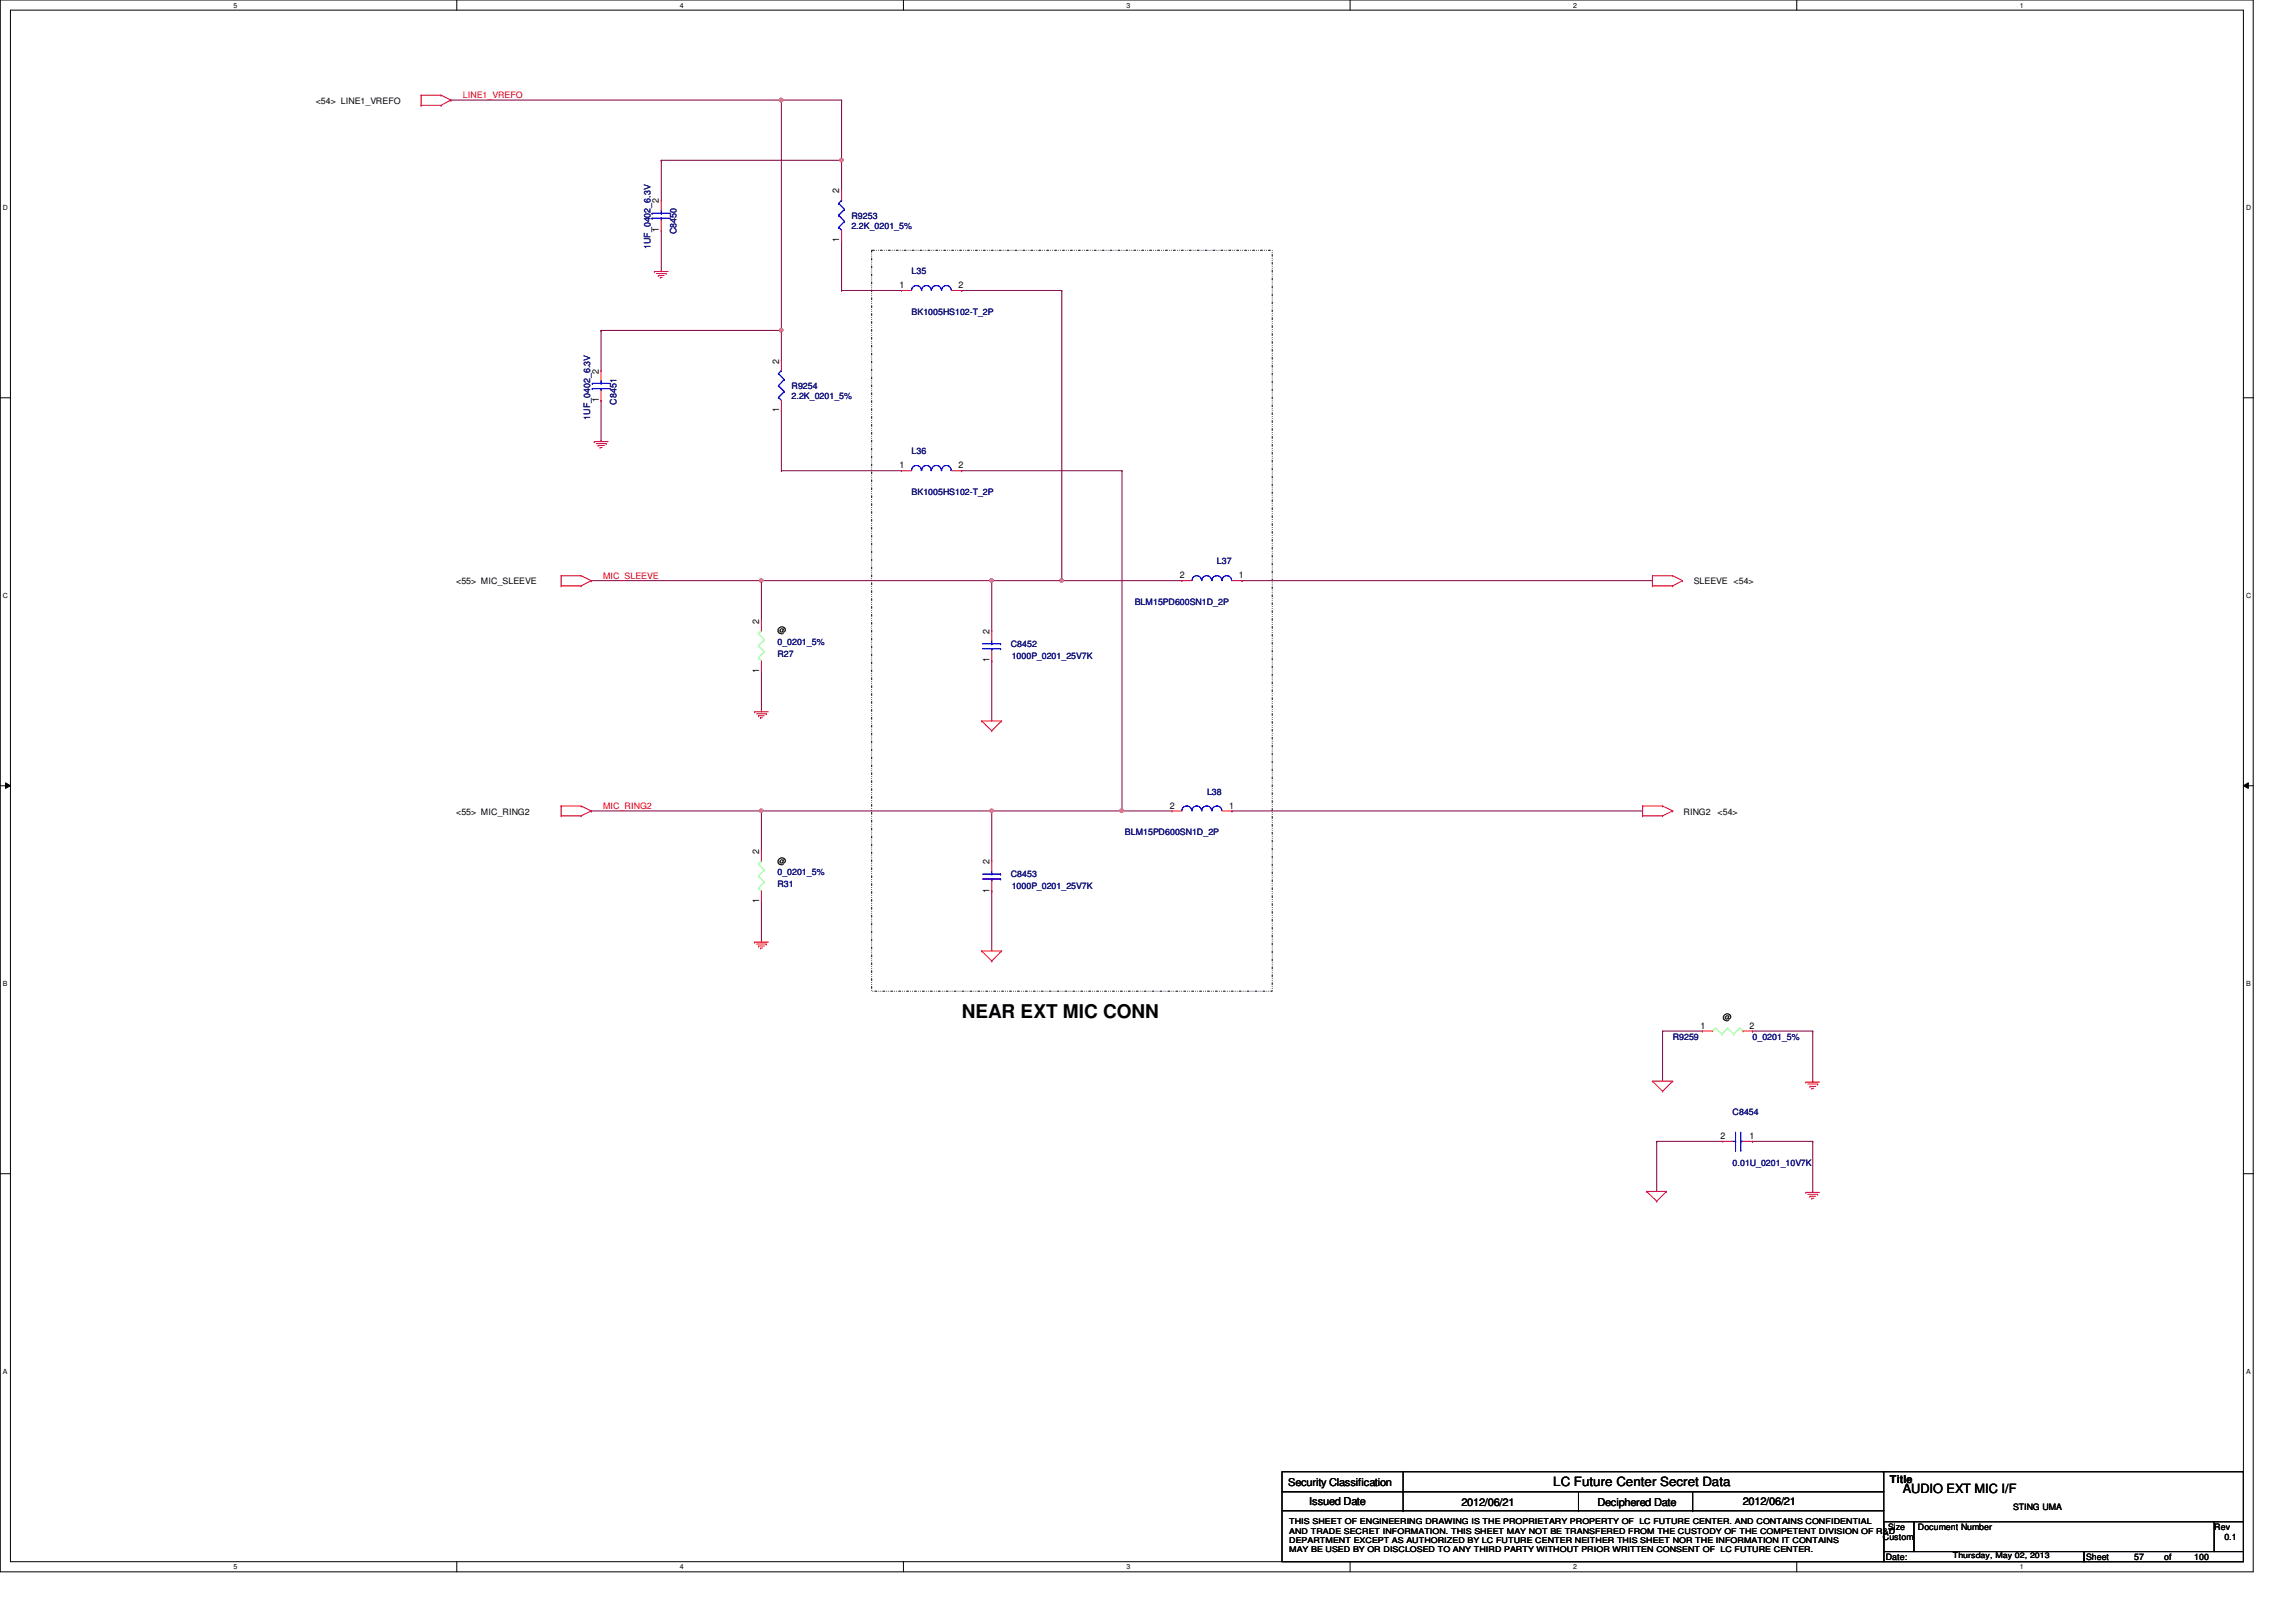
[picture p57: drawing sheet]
<svg xmlns="http://www.w3.org/2000/svg" width="297mm" height="210mm" viewBox="0 0 297 210" stroke-linecap="round" stroke-linejoin="round" font-family="sans-serif">
<defs><g id="words">
<text font-size="2.5" x="124.4" y="131.8">NEAR EXT MIC CONN</text>
<g font-size="1.7">
<text x="201" y="192.3">LC Future Center Secret Data</text>
<text x="246.2" y="193.2">AUDIO EXT MIC I/F</text>
</g>
<g font-size="1.4">
<text x="244.5" y="191.9">Title</text>
<text x="166.7" y="192.3">Security Classification</text>
<text x="169.4" y="194.7">Issued Date</text>
<text x="189.1" y="194.9">2012/06/21</text>
<text x="206.7" y="194.9">Deciphered Date</text>
<text x="225.5" y="194.7">2012/06/21</text>
</g>
<g font-size="1.2">
<text x="85.3" y="26.3" transform="rotate(-90 85.3 26.3)">2</text>
<text x="108.6" y="25" transform="rotate(-90 108.6 25)">2</text>
<text x="85.3" y="30.1" transform="rotate(-90 85.3 30.1)">1</text>
<text x="108.6" y="31.3" transform="rotate(-90 108.6 31.3)">1</text>
<text x="116.4" y="37.3">1</text>
<text x="124" y="37.3">2</text>
<text x="100.8" y="47.1" transform="rotate(-90 100.8 47.1)">2</text>
<text x="77.5" y="52.1" transform="rotate(-90 77.5 52.1)">1</text>
<text x="77.5" y="48.3" transform="rotate(-90 77.5 48.3)">2</text>
<text x="100.8" y="53.3" transform="rotate(-90 100.8 53.3)">1</text>
<text x="116.4" y="60.6">1</text>
<text x="124" y="60.6">2</text>
<text x="152.7" y="74.8">2</text>
<text x="160.3" y="74.8">1</text>
<text x="98.2" y="80.7" transform="rotate(-90 98.2 80.7)">2</text>
<text x="128" y="82" transform="rotate(-90 128 82)">2</text>
<text x="98.2" y="87" transform="rotate(-90 98.2 87)">1</text>
<text x="128" y="85.7" transform="rotate(-90 128 85.7)">1</text>
<text x="151.3" y="104.6">2</text>
<text x="159" y="104.6">1</text>
<text x="98.2" y="110.5" transform="rotate(-90 98.2 110.5)">2</text>
<text x="128" y="111.8" transform="rotate(-90 128 111.8)">2</text>
<text x="98.2" y="116.8" transform="rotate(-90 98.2 116.8)">1</text>
<text x="128" y="115.5" transform="rotate(-90 128 115.5)">1</text>
<text x="220" y="133.1">1</text>
<text x="226.4" y="133.1">2</text>
<text x="222.6" y="147.4">2</text>
<text x="226.4" y="147.4">1</text>
</g>
<g font-size="1.1">
<text x="40.8" y="13.4">&lt;54&gt; LINE1_VREFO</text>
<text x="59" y="75.6">&lt;55&gt; MIC_SLEEVE</text>
<text x="219.1" y="75.6">SLEEVE &lt;54&gt;</text>
<text x="100.6" y="82">@</text>
<text x="59" y="105.4">&lt;55&gt; MIC_RING2</text>
<text x="217.8" y="105.4">RING2</text>
<text x="222.2" y="105.4">&lt;54&gt;</text>
<text x="100.6" y="111.8">@</text>
<text x="222.9" y="132">@</text>
<text x="260.4" y="195.4">STING UMA</text>
<text x="243.6" y="199.3">Custom</text>
<text x="244" y="201.9">Date:</text>
<text x="244.3" y="198">Size</text>
<text x="248.1" y="198">Document Number</text>
<text x="269.9" y="201.9">Sheet</text>
<text x="276.1" y="201.9">57</text>
<text x="280" y="201.9">of</text>
<text x="283.9" y="201.9">100</text>
<text x="286.5" y="198">Rev</text>
<text x="287.8" y="199.3">0.1</text>
</g>
<g font-size="1.1" fill="#f00">
<text x="59.9" y="12.7">LINE1_VREFO</text>
<text x="78" y="74.9">MIC_SLEEVE</text>
<text x="78" y="104.7">MIC_RING2</text>
</g>
<g font-size="1.1" fill="#000080">
<text x="110.1" y="28.3">R9253</text>
<text x="110.1" y="29.6">2.2K_0201_5%</text>
<text x="84.2" y="32.3" transform="rotate(-90 84.2 32.3)">1UF_0402_6.3V</text>
<text x="87.5" y="30.3" transform="rotate(-90 87.5 30.3)">C8450</text>
<text x="117.9" y="35.4">L35</text>
<text x="117.9" y="40.8">BK1005HS102-T_2P</text>
<text x="79.8" y="52.4" transform="rotate(-90 79.8 52.4)">C8451</text>
<text x="102.4" y="50.3">R9254</text>
<text x="102.4" y="51.6">2.2K_0201_5%</text>
<text x="76.4" y="54.3" transform="rotate(-90 76.4 54.3)">1UF_0402_6.3V</text>
<text x="117.9" y="58.8">L36</text>
<text x="117.9" y="64.1">BK1005HS102-T_2P</text>
<text x="157.4" y="73">L37</text>
<text x="100.6" y="83.5">0_0201_5%</text>
<text x="130.8" y="83.8">C8452</text>
<text x="146.8" y="78.3">BLM15PD600SN1D_2P</text>
<text x="100.6" y="85">R27</text>
<text x="130.9" y="85.3">1000P_0201_25V7K</text>
<text x="156.2" y="102.8">L38</text>
<text x="100.6" y="113.3">0_0201_5%</text>
<text x="130.8" y="113.5">C8453</text>
<text x="145.5" y="108.1">BLM15PD600SN1D_2P</text>
<text x="100.6" y="114.9">R31</text>
<text x="130.9" y="115.1">1000P_0201_25V7K</text>
<text x="216.4" y="134.5">R9259</text>
<text x="226.7" y="134.5">0_0201_5%</text>
<text x="224.2" y="144.3">C8454</text>
<text x="224.2" y="150.9">0.01U_0201_10V7K</text>
</g>
<g font-size="1">
<text x="166.8" y="197.3">THIS SHEET OF ENGINEERING DRAWING IS THE PROPRIETARY PROPERTY OF LC FUTURE CENTER. AND CONTAINS CONFIDENTIAL</text>
<text x="166.8" y="198.5">AND TRADE SECRET INFORMATION. THIS SHEET MAY NOT BE TRANSFERED FROM THE CUSTODY OF THE COMPETENT DIVISION OF R&amp;D</text>
<text x="166.8" y="199.6">DEPARTMENT EXCEPT AS AUTHORIZED BY LC FUTURE CENTER NEITHER THIS SHEET NOR THE INFORMATION IT CONTAINS</text>
<text x="166.8" y="200.8">MAY BE USED BY OR DISCLOSED TO ANY THIRD PARTY WITHOUT PRIOR WRITTEN CONSENT OF LC FUTURE CENTER.</text>
<text x="252.6" y="201.7">Thursday, May 02, 2013</text>
</g>
<g font-size=".9">
<text x="30.2" y="1">5</text>
<text x="88" y="1">4</text>
<text x="145.8" y="1">3</text>
<text x="203.5" y="1">2</text>
<text x="261.3" y="1">1</text>
<text x=".4" y="27.2">D</text>
<text x="290.6" y="27.2">D</text>
<text x=".4" y="77.3">C</text>
<text x="290.6" y="77.3">C</text>
<text x=".4" y="127.6">B</text>
<text x="290.6" y="127.6">B</text>
<text x=".4" y="177.8">A</text>
<text x="290.6" y="177.8">A</text>
<text x="30.2" y="203.1">5</text>
<text x="88" y="203.1">4</text>
<text x="145.8" y="203.1">3</text>
<text x="203.5" y="203.1">2</text>
<text x="261.3" y="203.1">1</text>
</g>
</g></defs>
<path d="M0 0h291.5v203.4h-291.5zM1.4 1.3h288.8v200.8h-288.8z" fill="none" stroke="#000" stroke-width=".13"/>
<g fill="#fff">
<path d="M30.2 .2h.5v1h-.5z"/>
<path d="M30.2 202.3h.5v1h-.5z"/>
</g>
<path d="M59.1 0v1.3M59.1 202.1v1.3" fill="none" stroke="#000" stroke-width=".13"/>
<g fill="#fff">
<path d="M88 .2h.5v1h-.5z"/>
<path d="M88 202.3h.5v1h-.5z"/>
</g>
<path d="M116.9 0v1.3M116.9 202.1v1.3" fill="none" stroke="#000" stroke-width=".13"/>
<g fill="#fff">
<path d="M145.7 .2h.6v1h-.6z"/>
<path d="M145.7 202.3h.6v1h-.6z"/>
</g>
<path d="M174.7 0v1.3M174.7 202.1v1.3" fill="none" stroke="#000" stroke-width=".13"/>
<g fill="#fff">
<path d="M203.5 .2h.5v1h-.5z"/>
<path d="M203.5 202.3h.5v1h-.5z"/>
</g>
<path d="M232.4 0v1.3M232.4 202.1v1.3" fill="none" stroke="#000" stroke-width=".13"/>
<g fill="#fff">
<path d="M261.3 .2h.5v1h-.5z"/>
<path d="M261.3 202.3h.5v1h-.5z"/>
<path d="M.4 26.4h.6v1h-.6z"/>
<path d="M290.6 26.4h.6v1h-.6z"/>
<path d="M.4 76.5h.6v1.1h-.6z"/>
<path d="M290.6 76.5h.6v1.1h-.6z"/>
</g>
<path d="M0 51.5h1.4M290.2 51.5h1.3" fill="none" stroke="#000" stroke-width=".13"/>
<g fill="#fff">
<path d="M.4 126.7h.6v1.1h-.6z"/>
<path d="M290.6 126.7h.6v1.1h-.6z"/>
</g>
<path d="M0 101.7h1.4M.7 101.3l.7 .4-.7 .3zM290.2 101.7l.7-.4v.7zM290.2 101.7h1.3" fill="none" stroke="#000" stroke-width=".13"/>
<path d="M.7 101.3l.7 .4-.7 .3zM290.2 101.7l.7-.4v.7z" fill="#000"/>
<g fill="#fff">
<path d="M.4 177h.5v1h-.5z"/>
<path d="M290.6 177h.5v1h-.5z"/>
</g>
<path d="M0 151.9h1.4M290.2 151.9h1.3" fill="none" stroke="#000" stroke-width=".13"/>
<path d="M112.8 32.4h51.8v95.9h-51.8z" fill="none" stroke="#000" stroke-width=".13" stroke-dasharray=".3 .3 0 .3 0 .3"/>
<path d="M101.1 13h.1M101.1 13v29.8M77.8 42.8h.1M77.8 42.8v5.2M215.1 133.4h.1M215.1 133.4v6.5M215.1 133.4h5.2" fill="none" stroke="#800040" stroke-width=".13"/>
<path d="M100.9 42.6h.3l.1 .1-.1 .2-.2 .1-.1-.1z" fill-rule="evenodd" fill="#f0f"/>
<path d="M100.9 42.6h.3l.1 .1-.1 .2-.2 .1-.1-.1z" fill="none" stroke="#f0f" stroke-width=".13"/>
<path d="M98.5 75.1h.1M98.5 75.1h29.8M128.3 75.1h.1M128.3 75.1v6.5M226.7 133.4h.1M226.7 133.4h7.8" fill="none" stroke="#800040" stroke-width=".13"/>
<path d="M128.1 74.9h.3l.1 .2-.1 .2-.1 .1-.2-.1z" fill-rule="evenodd" fill="#f0f"/>
<path d="M128.1 74.9h.3l.1 .2-.1 .2-.1 .1-.2-.1z" fill="none" stroke="#f0f" stroke-width=".13"/>
<path d="M98.3 74.9h.3l.1 .2-.1 .2-.1 .1-.2-.1z" fill-rule="evenodd" fill="#f0f"/>
<path d="M98.3 74.9h.3l.1 .2-.1 .2-.1 .1-.2-.1z" fill="none" stroke="#f0f" stroke-width=".13"/>
<path d="M137.4 75.1h.1M137.4 75.1h15.5M128.3 85.5h.1M128.3 85.5v7.8" fill="none" stroke="#800040" stroke-width=".13"/>
<path d="M137.2 74.9h.3l.1 .2-.1 .2-.2 .1-.1-.1z" fill-rule="evenodd" fill="#f0f"/>
<path d="M137.2 74.9h.3l.1 .2-.1 .2-.2 .1-.1-.1z" fill="none" stroke="#f0f" stroke-width=".13"/>
<path d="M98.5 104.9h.1M98.5 104.9h29.8M128.3 104.9h.1M128.3 104.9v6.5" fill="none" stroke="#800040" stroke-width=".13"/>
<path d="M98.3 104.7h.3l.1 .2-.1 .2-.1 .1-.2-.1z" fill-rule="evenodd" fill="#f0f"/>
<path d="M98.3 104.7h.3l.1 .2-.1 .2-.1 .1-.2-.1z" fill="none" stroke="#f0f" stroke-width=".13"/>
<path d="M58.3 13h.1M58.3 13h50.6M101.1 13h.1" fill="none" stroke="#800040" stroke-width=".13"/>
<path d="M100.9 12.8l.1-.1 .3 .1-.1 .3-.2 .1-.1-.1z" fill-rule="evenodd" fill="#f0f"/>
<path d="M100.9 12.8l.1-.1 .3 .1-.1 .3-.2 .1-.1-.1z" fill="none" stroke="#f0f" stroke-width=".13"/>
<g fill="none" stroke="#800040" stroke-width=".13">
<path d="M85.6 20.7h.1M85.6 20.7h23.3M108.9 31.1h.1M108.9 37.6h.1M108.9 20.7h.1M108.9 20.7v3.9M108.9 31.1v6.5M108.9 37.6h7.7M124.4 37.6h.1M124.4 37.6h13M137.4 37.6h.1M137.4 37.6v37.5h-9.1"/>
<path d="M128.3 75.1h.1"/>
</g>
<path d="M108.7 20.5h.3l.1 .2-.1 .2-.2 .1-.1-.1z" fill-rule="evenodd" fill="#f0f"/>
<path d="M108.7 20.5h.3l.1 .2-.1 .2-.2 .1-.1-.1z" fill="none" stroke="#f0f" stroke-width=".13"/>
<g fill="none" stroke="#800040" stroke-width=".13">
<path d="M108.9 13h.1M108.9 13v7.7M85.6 29.8h.1M85.6 20.7h.1M85.6 20.7v5.2M85.6 29.8v5.2M77.8 51.8h.1M77.8 51.8v5.2M101.1 53.1h.1M101.1 42.8h.1M101.1 42.8v3.9M101.1 53.1v7.8"/>
<path d="M101.1 60.9h.1M101.1 60.9h15.5M124.4 60.9h.1M124.4 60.9h20.8M145.2 60.9h.1M145.2 60.9v44M128.3 115.3h.1M128.3 104.9h.1M128.3 115.3v7.8M128.3 104.9h23.3M145.2 104.9h.1M214.3 147.7h.1"/>
<path d="M214.3 147.7v6.5M214.3 147.7h8.6M226.7 147.7h.1M226.7 147.7h7.8M234.5 147.7h.1M234.5 147.7v6.5"/>
</g>
<circle cx="145.1" cy="104.9" r=".25" fill="#f0f"/>
<circle cx="145.1" cy="104.9" r=".25" fill="none" stroke="#f0f" stroke-width=".13"/>
<path d="M128.1 104.7h.3l.1 .2-.1 .2-.1 .1-.2-.1z" fill-rule="evenodd" fill="#f0f"/>
<path d="M128.1 104.7h.3l.1 .2-.1 .2-.1 .1-.2-.1z" fill="none" stroke="#f0f" stroke-width=".13"/>
<g fill="none" stroke="#800040" stroke-width=".13">
<path d="M77.8 42.8h.1M77.8 42.8h23.3M76.5 75.1h.1M76.5 75.1h22M98.5 75.1h.1M98.5 75.1v5.2M160.7 75.1h.1M160.7 75.1h53.1M98.5 92h.1M98.5 86.8v5.2M76.5 104.9h.1M76.5 104.9h22"/>
<path d="M98.5 104.9h.1M98.5 104.9v5.2M98.5 116.6v5.2M159.4 104.9h.1M159.4 104.9h53.1M98.5 121.8h.1M234.5 133.4h.1M234.5 133.4v6.5"/>
</g>
<g fill="none" stroke="#f00" stroke-width=".13">
<path d="M54.5 12.3h.1M54.5 13.6h.1M54.5 12.3h2.6M54.5 12.3v1.3M54.5 13.6h2.6M57.1 12.3h.1M57.1 13.6h.1M57.1 12.3l1.2 .7M58.3 13h.1M58.3 13l-1.2 .6M84.7 35.1h.1M84.7 35.1h1.7"/>
<path d="M84.9 35.4h1.3M85.2 35.6h.1M85.2 35.6h.7M85.4 35.9h.1M85.4 35.9h.3M85.6 35h.1M85.6 29.8h.1M85.6 25.9h.1M85.6 25.9v1.3M85.6 28.5v1.3M85.6 35v.1M86.2 35.4h.1"/>
<path d="M108.9 31.1h.1M108.9 24.6h.1M108.9 24.6v1.3M108.9 29.8v1.3M116.6 37.6h.1M116.6 37.6h1.3M123.1 37.6h1.3M124.4 37.6h.1M76.9 57.1h.1M76.9 57.1h1.8M77.1 57.4h1.3M77.4 57.7h.1"/>
<path d="M77.4 57.7h.8M77.6 57.9h.1M77.6 57.9h.3M77.8 57h.1M77.8 51.8h.1M77.8 48h.1M77.8 48v1.2M77.8 50.5v1.3M77.8 57v.1M78.4 57.4h.1M101.1 53.1h.1M101.1 46.7h.1"/>
<path d="M101.1 46.7v1.3M101.1 51.8v1.3M72.6 74.5h.1M72.6 75.8h.1M72.6 74.5h2.6M72.6 75.8h2.6M72.6 74.5v1.3M75.2 74.5h.1M75.2 75.8h.1M75.2 74.5l1.3 .6M76.5 75.1h.1M76.5 75.1l-1.3 .7"/>
<path d="M116.6 60.9h.1M116.6 60.9h1.3M123.1 60.9h1.3M124.4 60.9h.1M152.9 75.1h.1M152.9 75.1h1.3M159.4 75.1h1.3M160.7 75.1h.1M213.8 74.5h.1M213.8 75.8h.1M213.8 74.5h2.6M213.8 74.5v1.3"/>
<path d="M213.8 75.8h2.6M216.4 74.5h.1M216.4 75.8h.1M216.4 74.5l1.3 .6M217.7 75.1h.1M217.7 75.1l-1.3 .7M97.6 92.1h.1M97.6 92.1h1.8M97.9 92.4h1.2M98.1 92.6h.1M98.1 92.6h.8M98.4 92.9h.1"/>
<path d="M98.4 92.9h.2M98.5 92h.1M98.5 86.8h.1M98.5 80.3h.1M98.5 80.3v1.3M98.5 85.5v1.3M98.5 92v.1M99.1 92.4h.1M127 93.3h.1M127 93.3h2.6M127 93.3l1.3 1.3M128.3 94.6h.1"/>
<path d="M128.3 85.5h.1M128.3 81.6h.1M128.3 81.6v1.3M128.3 84.2v1.3M129.6 93.3h.1M129.6 93.3l-1.3 1.3M72.6 104.3h.1M72.6 105.6h.1M72.6 104.3v1.3M72.6 104.3h2.6M72.6 105.6h2.6M75.2 104.3h.1"/>
<path d="M75.2 105.6h.1M75.2 104.3l1.3 .6M76.5 104.9h.1M76.5 104.9l-1.3 .7M98.5 116.6h.1M98.5 110.1h.1M98.5 110.1v1.3M98.5 115.3v1.3M128.3 115.3h.1M128.3 111.4h.1M128.3 111.4v1.3M128.3 114v1.3"/>
<path d="M151.6 104.9h.1M151.6 104.9h1.3M158.1 104.9h1.3M159.4 104.9h.1M212.5 104.3h.1M212.5 105.6h.1M212.5 104.3h2.6M212.5 104.3v1.3M212.5 105.6h2.6M215.1 104.3h.1M215.1 105.6h.1M215.1 104.3l1.3 .6"/>
<path d="M216.4 104.9h.1M216.4 104.9l-1.3 .7M97.6 121.9h.1M97.6 121.9h1.8M97.9 122.2h1.2M98.1 122.4h.1M98.1 122.4h.8M98.4 122.7h.1M98.4 122.7h.2M98.5 121.8h.1M98.5 121.8v.1M99.1 122.2h.1"/>
<path d="M127 123.1h.1M127 123.1h2.6M127 123.1l1.3 1.3M128.3 124.4h.1M129.6 123.1h.1M129.6 123.1l-1.3 1.3M213.8 139.9h.1M213.8 139.9h2.6M213.8 139.9l1.3 1.3M216.4 139.9h.1M216.4 139.9l-1.3 1.3M220.3 133.4h.1"/>
<path d="M220.3 133.4h1.3M225.5 133.4h1.2M226.7 133.4h.1M234.5 139.9h.1M234.5 139.9v.1M213 154.2h.1M213 154.2h2.6M213 154.2l1.3 1.2M214.3 155.4h.1M215.1 141.2h.1M215.6 154.2h.1M215.6 154.2l-1.3 1.2"/>
<path d="M222.9 147.7h.1M222.9 147.7h1.3M225.5 147.7h1.2M226.7 147.7h.1M233.6 140h.1M233.6 154.3h.1M233.6 140h1.8M233.6 154.3h1.8M233.9 140.3h1.3M233.9 154.6h1.3M234.1 140.6h.1M234.1 154.8h.1"/>
<path d="M234.1 140.6h.8M234.1 154.8h.8M234.4 140.8h.1M234.4 155.1h.1M234.4 140.8h.2M234.4 155.1h.2M234.5 154.2h.1M234.5 154.2v.1M235.2 140.3h.1M235.2 154.6h.1"/>
</g>
<g fill="none" stroke="#000" stroke-width=".13">
<path d="M165.9 190.5h77.8v2.5h-77.8zM165.9 193h77.8v2.5h-77.8zM165.9 195.5h77.8v6.6h-77.8zM181.5 193h.1M181.5 195.5h.1M181.5 190.5v5M204.2 195.5h.1M204.2 193v2.5M219 195.5h.1M219 193v2.5M243.6 190.5h46.6M243.7 196.9h3.9v3.9h-3.9z"/>
<path d="M247.6 196.9h38.9v3.9h-38.9zM286.5 196.9h3.7v3.9h-3.7zM290.2 190.5h.1M290.2 190.5v6.4M243.7 200.8h25.9v1.3h-25.9zM269.6 200.8h20.6v1.3h-20.6z"/>
</g>
<g fill="none" stroke="#00f" stroke-width=".13">
<path d="M84.4 27.6h.1M84.4 28.2h.1M84.4 27.6h2.3M84.4 28.2h2.3M85.6 28.2h.1M85.6 27.6h.1M85.6 27.2v.4M85.6 28.2v.3M108.5 29.4h.1M108.5 27.9h.1M108.5 26.3h.1M108.5 29.4l.4 .4"/>
<path d="M108.5 27.9l.8 .8M108.5 26.3l.8 .8M108.9 25.9h.1M108.9 25.9l-.4 .4M109.3 28.7h.1M109.3 27.1h.1M109.3 28.7l-.8 .7M109.3 27.1l-.8 .8M119.2 37.5a.64 .64 0 0 0-.6-.6 .64 .64 0 0 0-.7 .7M120.5 37.5a.61 .61 0 0 0-.7-.5 .61 .61 0 0 0-.6 .6M121.8 37.5a.64 .64 0 0 0-.7-.5 .64 .64 0 0 0-.6 .6M123.1 37.5a.61 .61 0 0 0-.7-.5 .61 .61 0 0 0-.6 .6"/>
<path d="M76.6 49.6h.1M76.6 50.3h.1M76.6 49.6h2.3M76.6 50.3h2.3M77.8 50.3h.1M77.8 49.6h.1M77.8 49.2v.4M77.8 50.3v.2M100.7 51.4h.1M100.7 49.9h.1M100.7 48.3h.1M100.7 51.4l.4 .4"/>
<path d="M100.7 49.9l.8 .8M100.7 48.3l.8 .8M101.1 48h.1M101.1 48l-.4 .3M101.5 50.7h.1M101.5 49.1h.1M101.5 50.7l-.8 .7M101.5 49.1l-.8 .8M119.2 60.9a.62 .62 0 0 0-.7-.7 .62 .62 0 0 0-.6 .7M120.4 60.9a.6 .6 0 0 0-.6-.7 .6 .6 0 0 0-.6 .7M121.7 60.9a.62 .62 0 0 0-.6-.7 .62 .62 0 0 0-.6 .7M123 60.9a.6 .6 0 0 0-.6-.7 .6 .6 0 0 0-.6 .7"/>
<path d="M154.2 75.1a.61 .61 0 0 1 .6-.6 .61 .61 0 0 1 .6 .6M155.5 75.1a.63 .63 0 0 1 .6-.6 .63 .63 0 0 1 .7 .6M156.8 75.1a.63 .63 0 0 1 .6-.6 .63 .63 0 0 1 .7 .6M158.1 75.1a.61 .61 0 0 1 .6-.6 .61 .61 0 0 1 .6 .6M127.1 83.3h2.4M127.1 83.9h2.4M128.3 83.9h.1M128.3 83.3h.1M128.3 82.9v.4M128.3 83.9v.3M129.5 83.3h.1M129.5 83.9h.1"/>
<path d="M127.1 113.1h2.4M127.1 113.7h2.4M128.3 113.7h.1M128.3 113.1h.1M128.3 112.7v.4M128.3 113.7v.3M129.5 113.1h.1M129.5 113.7h.1M154.2 104.9a.64 .64 0 0 0-.7-.6 .64 .64 0 0 0-.6 .6M155.4 104.9a.61 .61 0 0 0-.6-.6 .61 .61 0 0 0-.6 .6M156.8 104.9a.64 .64 0 0 0-.7-.6 .64 .64 0 0 0-.6 .6M158.1 104.9a.64 .64 0 0 0-.7-.6 .64 .64 0 0 0-.6 .6"/>
<path d="M224.2 147.7h.3M224.5 148.8h.1M224.5 147.7h.1M224.5 146.5v2.3M225.2 147.7h.1M225.2 148.8h.1M225.2 147.7h.3M225.2 146.5v2.3"/>
</g>
<g fill="none" stroke="#80ff80" stroke-width=".13">
<path d="M98.1 85.1h.1M98.1 83.6h.1M98.1 82h.1M98.1 85.1l.4 .4M98.1 83.6l.8 .7M98.1 82l.8 .8M98.5 81.6h.1M98.5 81.6l-.4 .4M98.9 84.3h.1M98.9 82.8h.1M98.9 84.3l-.8 .8M98.9 82.8l-.8 .8"/>
<path d="M98.1 114.9h.1M98.1 113.4h.1M98.1 111.8h.1M98.1 114.9l.4 .4M98.1 113.4l.8 .7M98.1 111.8l.8 .8M98.5 111.4h.1M98.5 111.4l-.4 .4M98.9 114.1h.1M98.9 112.6h.1M98.9 114.1l-.8 .8M98.9 112.6l-.8 .8"/>
<path d="M221.9 133.1h.1M221.9 133.1l-.3 .3M221.9 133.1l.9 .7M222.8 133.8h.1M223.5 133.1h.1M223.5 133.1l-.7 .7M223.5 133.1l.8 .7M224.3 133.8h.1M225.1 133.1h.1M225.1 133.1l-.8 .7M225.1 133.1l.4 .3M225.5 133.4h.1"/>
</g>
<path d="M100.9 42.6h.3l.1 .1-.1 .2-.2 .1-.1-.1z" fill-rule="evenodd" fill="#f0f"/>
<path d="M100.9 42.6h.3l.1 .1-.1 .2-.2 .1-.1-.1z" fill="none" stroke="#f0f" stroke-width=".13"/>
<path d="M128.1 74.9h.3l.1 .2-.1 .2-.1 .1-.2-.1z" fill-rule="evenodd" fill="#f0f"/>
<path d="M128.1 74.9h.3l.1 .2-.1 .2-.1 .1-.2-.1z" fill="none" stroke="#f0f" stroke-width=".13"/>
<path d="M98.3 74.9h.3l.1 .2-.1 .2-.1 .1-.2-.1z" fill-rule="evenodd" fill="#f0f"/>
<path d="M98.3 74.9h.3l.1 .2-.1 .2-.1 .1-.2-.1z" fill="none" stroke="#f0f" stroke-width=".13"/>
<path d="M137.2 74.9h.3l.1 .2-.1 .2-.2 .1-.1-.1z" fill-rule="evenodd" fill="#f0f"/>
<path d="M137.2 74.9h.3l.1 .2-.1 .2-.2 .1-.1-.1z" fill="none" stroke="#f0f" stroke-width=".13"/>
<path d="M98.3 104.7h.3l.1 .2-.1 .2-.1 .1-.2-.1z" fill-rule="evenodd" fill="#f0f"/>
<path d="M98.3 104.7h.3l.1 .2-.1 .2-.1 .1-.2-.1z" fill="none" stroke="#f0f" stroke-width=".13"/>
<path d="M100.9 12.8l.1-.1 .3 .1-.1 .3-.2 .1-.1-.1z" fill-rule="evenodd" fill="#f0f"/>
<path d="M100.9 12.8l.1-.1 .3 .1-.1 .3-.2 .1-.1-.1z" fill="none" stroke="#f0f" stroke-width=".13"/>
<path d="M108.7 20.5h.3l.1 .2-.1 .2-.2 .1-.1-.1z" fill-rule="evenodd" fill="#f0f"/>
<path d="M108.7 20.5h.3l.1 .2-.1 .2-.2 .1-.1-.1z" fill="none" stroke="#f0f" stroke-width=".13"/>
<circle cx="145.1" cy="104.9" r=".25" fill="#f0f"/>
<circle cx="145.1" cy="104.9" r=".25" fill="none" stroke="#f0f" stroke-width=".13"/>
<path d="M128.1 104.7h.3l.1 .2-.1 .2-.1 .1-.2-.1z" fill-rule="evenodd" fill="#f0f"/>
<path d="M128.1 104.7h.3l.1 .2-.1 .2-.1 .1-.2-.1z" fill="none" stroke="#f0f" stroke-width=".13"/>
<use href="#words"/>
</svg>
